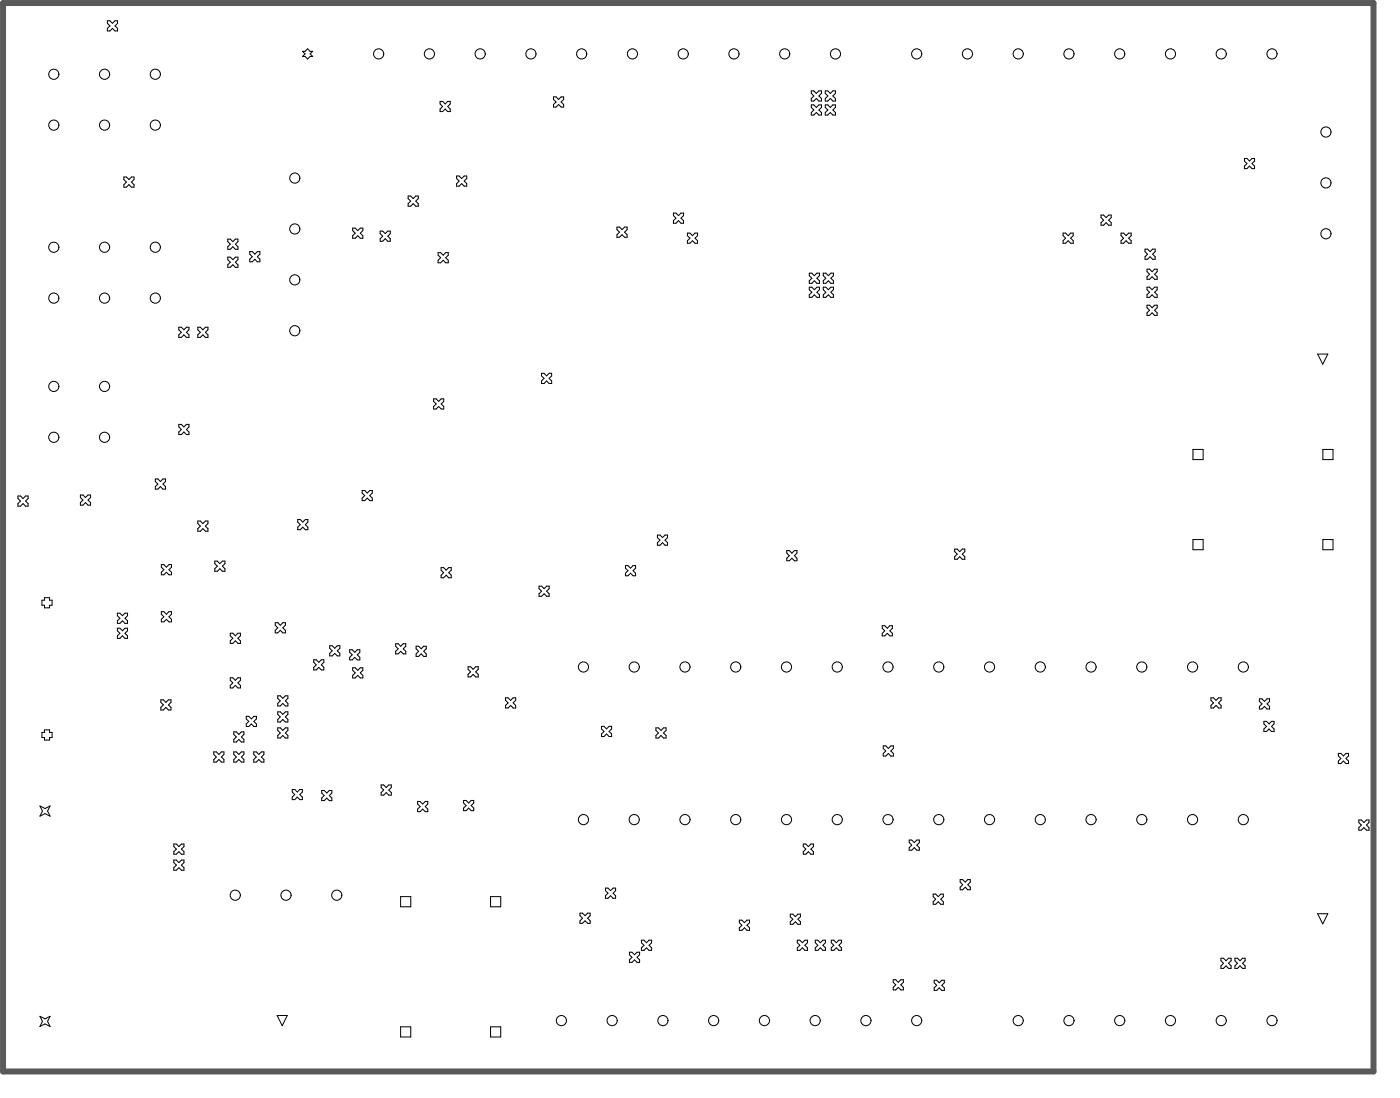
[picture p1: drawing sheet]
<svg xmlns="http://www.w3.org/2000/svg" width="233mm" height="183mm" viewBox="0 0 233 183" stroke-linecap="round" stroke-linejoin="round" font-family="sans-serif">
<path d="M.5 .5h228.3v177.8h-228.3z" fill="none" stroke="#5a5a5a" stroke-width="1"/>
<g fill="none" stroke="#000" stroke-width=".17">
<path d="M17.9 3.5h.4l.4 .4 .5-.4h.4v.4l-.4 .4 .4 .4v.5h-.4l-.5-.5-.4 .5h-.4v-.5l.4-.4-.4-.4zM50.4 8.5h.4l.4-.4 .5 .4h.4l-.4 .5 .4 .4h-.4l-.5 .4-.4-.4h-.4l.4-.4zM73.3 16.9h.4l.4 .4 .5-.4h.4v.4l-.4 .4 .4 .4v.5h-.4l-.5-.5-.4 .5h-.4v-.5l.4-.4-.4-.4zM92.2 16.1h.4l.4 .4 .5-.4h.4v.4l-.4 .5 .4 .4v.4h-.4l-.5-.4-.4 .4h-.4v-.4l.4-.4-.4-.5zM135.1 15.1h.5l.4 .4 .4-.4h.4v.4l-.4 .5 .4 .4v.4h-.4l-.4-.4-.4 .4h-.5v-.4l.5-.4-.5-.5zM135.1 17.5h.5l.4 .4 .4-.4h.4v.4l-.4 .4 .4 .4v.5h-.4l-.4-.5-.4 .5h-.5v-.5l.5-.4-.5-.4zM137.5 17.5h.4l.4 .4 .4-.4h.5v.4l-.5 .4 .5 .4v.5h-.5l-.4-.5-.4 .5h-.4v-.5l.4-.4-.4-.4zM137.5 15.1h.4l.4 .4 .4-.4h.5v.4l-.5 .5 .5 .4v.4h-.5l-.4-.4-.4 .4h-.4v-.4l.4-.4-.4-.5zM20.6 29.5h.5l.4 .4 .4-.4h.4v.4l-.4 .4 .4 .4v.5h-.4l-.4-.5-.4 .5h-.5v-.5l.5-.4-.5-.4zM37.9 39.8h.5l.4 .4 .4-.4h.4v.4l-.4 .4 .4 .5v.4h-.4l-.4-.4-.4 .4h-.5v-.4l.5-.5-.5-.4zM58.7 38h.5l.4 .4 .4-.4h.4v.4l-.4 .4 .4 .4v.5h-.4l-.4-.5-.4 .5h-.5v-.5l.5-.4-.5-.4zM63.3 38.5h.4l.5 .4 .4-.4h.4v.4l-.4 .4 .4 .4v.5h-.4l-.4-.5-.5 .5h-.4v-.5l.4-.4-.4-.4z"/>
<path d="M68 32.6h.4l.4 .5 .4-.5h.5v.5l-.5 .4 .5 .4v.4h-.5l-.4-.4-.4 .4h-.4v-.4l.4-.4-.4-.4zM76 29.3h.5l.4 .4 .4-.4h.4v.4l-.4 .4 .4 .5v.4h-.4l-.4-.4-.4 .4h-.5v-.4l.5-.5-.5-.4zM102.8 37.8h.4l.4 .4 .4-.4h.5v.4l-.5 .4 .5 .5v.4h-.5l-.4-.4-.4 .4h-.4v-.4l.4-.5-.4-.4zM112.2 35.5h.4l.4 .4 .4-.4h.5v.4l-.5 .4 .5 .4v.5h-.5l-.4-.5-.4 .5h-.4v-.5l.4-.4-.4-.4zM114.5 38.8h.4l.4 .4 .5-.4h.4v.4l-.4 .4 .4 .5v.4h-.4l-.5-.4-.4 .4h-.4v-.4l.4-.5-.4-.4zM177.1 38.8h.4l.4 .4 .4-.4h.5v.4l-.5 .4 .5 .5v.4h-.5l-.4-.4-.4 .4h-.4v-.4l.4-.5-.4-.4zM183.4 35.8h.4l.4 .4 .5-.4h.4v.4l-.4 .4 .4 .5v.4h-.4l-.5-.4-.4 .4h-.4v-.4l.4-.5-.4-.4zM186.7 38.8h.4l.5 .4 .4-.4h.4v.4l-.4 .4 .4 .5v.4h-.4l-.4-.4-.5 .4h-.4v-.4l.4-.5-.4-.4zM207.3 26.4h.4l.4 .4 .4-.4h.5v.4l-.5 .4 .5 .4v.5h-.5l-.4-.5-.4 .5h-.4v-.5l.4-.4-.4-.4zM29.8 54.5h.4l.4 .4 .5-.4h.4v.4l-.4 .4 .4 .4v.5h-.4l-.5-.5-.4 .5h-.4v-.5l.4-.4-.4-.4zM32.9 54.5h.5l.4 .4 .4-.4h.4v.4l-.4 .4 .4 .4v.5h-.4l-.4-.5-.4 .5h-.5v-.5l.5-.4-.5-.4zM37.9 42.8h.5l.4 .4 .4-.4h.4v.4l-.4 .4 .4 .5v.4h-.4l-.4-.4-.4 .4h-.5v-.4l.5-.5-.5-.4z"/>
<path d="M41.6 41.9h.4l.4 .4 .5-.4h.4v.4l-.4 .4 .4 .4v.5h-.4l-.5-.5-.4 .5h-.4v-.5l.4-.4-.4-.4zM73 42h.4l.4 .5 .4-.5h.5v.5l-.5 .4 .5 .4v.4h-.5l-.4-.4-.4 .4h-.4v-.4l.4-.4-.4-.4zM134.8 47.8h.4l.4 .4 .5-.4h.4v.4l-.4 .4 .4 .5v.4h-.4l-.5-.4-.4 .4h-.4v-.4l.4-.5-.4-.4zM134.8 45.5h.4l.4 .4 .5-.4h.4v.4l-.4 .4 .4 .4v.5h-.4l-.5-.5-.4 .5h-.4v-.5l.4-.4-.4-.4zM137.1 47.8h.4l.5 .4 .4-.4h.4v.4l-.4 .4 .4 .5v.4h-.4l-.4-.4-.5 .4h-.4v-.4l.4-.5-.4-.4zM137.1 45.5h.4l.5 .4 .4-.4h.4v.4l-.4 .4 .4 .4v.5h-.4l-.4-.5-.5 .5h-.4v-.5l.4-.4-.4-.4zM190.7 41.5h.4l.5 .4 .4-.4h.4v.4l-.4 .4 .4 .4v.5h-.4l-.4-.5-.5 .5h-.4v-.5l.4-.4-.4-.4zM191 47.8h.5l.4 .4 .4-.4h.4v.4l-.4 .4 .4 .5v.4h-.4l-.4-.4-.4 .4h-.5v-.4l.5-.5-.5-.4zM191 50.8h.5l.4 .4 .4-.4h.4v.4l-.4 .4 .4 .5v.4h-.4l-.4-.4-.4 .4h-.5v-.4l.5-.5-.5-.4zM191 44.8h.5l.4 .4 .4-.4h.4v.4l-.4 .4 .4 .5v.4h-.4l-.4-.4-.4 .4h-.5v-.4l.5-.5-.5-.4zM219.5 58.9h1.7l-.9 1.7zM25.9 79.7h.4l.4 .4 .4-.4h.5v.4l-.5 .5 .5 .4v.4h-.5l-.4-.4-.4 .4h-.4v-.4l.4-.4-.4-.5z"/>
<path d="M29.8 70.6h.4l.4 .5 .5-.5h.4v.5l-.4 .4 .4 .4v.4h-.4l-.5-.4-.4 .4h-.4v-.4l.4-.4-.4-.4zM72.2 66.4h.4l.5 .4 .4-.4h.4v.4l-.4 .4 .4 .5v.4h-.4l-.4-.4-.5 .4h-.4v-.4l.4-.5-.4-.4zM90.2 62.1h.4l.4 .5 .5-.5h.4v.5l-.4 .4 .4 .4v.4h-.4l-.5-.4-.4 .4h-.4v-.4l.4-.4-.4-.4zM198.7 74.8h1.7v1.7h-1.7zM220.3 74.8h1.7v1.7h-1.7zM3 82.5h.4l.4 .5 .5-.5h.4v.5l-.4 .4 .4 .4v.4h-.4l-.5-.4-.4 .4h-.4v-.4l.4-.4-.4-.4zM7.4 99.5h.9v.4h.4v.8h-.4v.5h-.9v-.5h-.4v-.8h.4zM13.4 82.4h.4l.4 .4 .5-.4h.4v.4l-.4 .4 .4 .5v.4h-.4l-.5-.4-.4 .4h-.4v-.4l.4-.5-.4-.4zM26.9 94h.4l.4 .4 .4-.4h.5v.4l-.5 .4 .5 .4v.5h-.5l-.4-.5-.4 .5h-.4v-.5l.4-.4-.4-.4zM32.9 86.7h.5l.4 .4 .4-.4h.4v.4l-.4 .5 .4 .4v.4h-.4l-.4-.4-.4 .4h-.5v-.4l.5-.4-.5-.5zM35.8 93.4h.4l.4 .4 .4-.4h.5v.4l-.5 .4 .5 .5v.4h-.5l-.4-.4-.4 .4h-.4v-.4l.4-.5-.4-.4zM49.6 86.5h.4l.4 .4 .5-.4h.4v.4l-.4 .4 .4 .4v.5h-.4l-.5-.5-.4 .5h-.4v-.5l.4-.4-.4-.4z"/>
<path d="M60.3 81.6h.4l.5 .5 .4-.5h.4v.5l-.4 .4 .4 .4v.4h-.4l-.4-.4-.5 .4h-.4v-.4l.4-.4-.4-.4zM73.5 94.5h.4l.4 .4 .4-.4h.5v.4l-.5 .4 .5 .4v.5h-.5l-.4-.5-.4 .5h-.4v-.5l.4-.4-.4-.4zM89.8 97.6h.4l.4 .4 .4-.4h.5v.4l-.5 .4 .5 .4v.4h-.5l-.4-.4-.4 .4h-.4v-.4l.4-.4-.4-.4zM104.2 94.1h.4l.4 .5 .4-.5h.5v.5l-.5 .4 .5 .4v.4h-.5l-.4-.4-.4 .4h-.4v-.4l.4-.4-.4-.4zM109.5 89.1h.4l.4 .4 .5-.4h.4v.4l-.4 .4 .4 .4v.4h-.4l-.5-.4-.4 .4h-.4v-.4l.4-.4-.4-.4zM131.1 91.6h.4l.4 .5 .4-.5h.4v.5l-.4 .4 .4 .4v.4h-.4l-.4-.4-.4 .4h-.4v-.4l.4-.4-.4-.4zM159 91.4h.4l.5 .4 .4-.4h.4v.4l-.4 .4 .4 .5v.4h-.4l-.4-.4-.5 .4h-.4v-.4l.4-.5-.4-.4zM198.7 89.8h1.7v1.7h-1.7zM220.3 89.8h1.7v1.7h-1.7zM19.5 104.6h.5l.4 .4 .4-.4h.4v.4l-.4 .4 .4 .4v.4h-.4l-.4-.4-.4 .4h-.5v-.4l.5-.4-.5-.4zM19.5 102.1h.5l.4 .4 .4-.4h.4v.4l-.4 .4 .4 .4v.4h-.4l-.4-.4-.4 .4h-.5v-.4l.5-.4-.5-.4zM26.8 116.5h.4l.4 .4 .5-.4h.4v.4l-.4 .4 .4 .4v.5h-.4l-.5-.5-.4 .5h-.4v-.5l.4-.4-.4-.4z"/>
<path d="M26.9 101.8h.4l.4 .4 .4-.4h.5v.4l-.5 .4 .5 .5v.4h-.5l-.4-.4-.4 .4h-.4v-.4l.4-.5-.4-.4zM38.4 112.8h.4l.4 .4 .4-.4h.4v.4l-.4 .4 .4 .5v.4h-.4l-.4-.4-.4 .4h-.4v-.4l.4-.5-.4-.4zM38.4 105.4h.4l.4 .4 .4-.4h.4v.4l-.4 .4 .4 .5v.4h-.4l-.4-.4-.4 .4h-.4v-.4l.4-.5-.4-.4zM41 119.2h.4l.5 .4 .4-.4h.4v.4l-.4 .5 .4 .4v.4h-.4l-.4-.4-.5 .4h-.4v-.4l.4-.4-.4-.5zM45.8 103.6h.5l.4 .5 .4-.5h.4v.5l-.4 .4 .4 .4v.4h-.4l-.4-.4-.4 .4h-.5v-.4l.5-.4-.5-.4zM46.3 115.8h.4l.4 .4 .4-.4h.5v.4l-.5 .4 .5 .5v.4h-.5l-.4-.4-.4 .4h-.4v-.4l.4-.5-.4-.4zM46.3 118.5h.4l.4 .4 .4-.4h.5v.4l-.5 .4 .5 .4v.5h-.5l-.4-.5-.4 .5h-.4v-.5l.4-.4-.4-.4zM52.3 109.8h.4l.4 .4 .4-.4h.4v.4l-.4 .4 .4 .5v.4h-.4l-.4-.4-.4 .4h-.4v-.4l.4-.5-.4-.4zM54.9 107.5h.4l.5 .4 .4-.4h.4v.4l-.4 .4 .4 .4v.5h-.4l-.4-.5-.5 .5h-.4v-.5l.4-.4-.4-.4zM58.2 108.1h.5l.4 .5 .4-.5h.4v.5l-.4 .4 .4 .4v.4h-.4l-.4-.4-.4 .4h-.5v-.4l.5-.4-.5-.4zM58.7 111.1h.5l.4 .5 .4-.5h.4v.5l-.4 .4 .4 .4v.4h-.4l-.4-.4-.4 .4h-.5v-.4l.5-.4-.5-.4zM65.9 107.1h.4l.4 .5 .5-.5h.4v.5l-.4 .4 .4 .4v.4h-.4l-.5-.4-.4 .4h-.4v-.4l.4-.4-.4-.4z"/>
<path d="M69.3 107.6h.4l.5 .4 .4-.4h.4v.4l-.4 .4 .4 .4v.4h-.4l-.4-.4-.5 .4h-.4v-.4l.4-.4-.4-.4zM78 111h.4l.4 .4 .4-.4h.5v.4l-.5 .4 .5 .4v.5h-.5l-.4-.5-.4 .5h-.4v-.5l.4-.4-.4-.4zM84.2 116.1h.4l.4 .5 .5-.5h.4v.5l-.4 .4 .4 .4v.4h-.4l-.5-.4-.4 .4h-.4v-.4l.4-.4-.4-.4zM146.9 104.1h.5l.4 .5 .4-.5h.4v.5l-.4 .4 .4 .4v.4h-.4l-.4-.4-.4 .4h-.5v-.4l.5-.4-.5-.4zM201.7 116.1h.4l.4 .5 .5-.5h.4v.5l-.4 .4 .4 .4v.4h-.4l-.5-.4-.4 .4h-.4v-.4l.4-.4-.4-.4zM209.8 116.3h.4l.4 .4 .4-.4h.5v.4l-.5 .5 .5 .4v.4h-.5l-.4-.4-.4 .4h-.4v-.4l.4-.4-.4-.5zM6.7 134.1l.8 .5 .8-.5-.4 .9 .4 .8-.8-.4-.8 .4 .4-.8zM7.4 121.5h.9v.4h.4v.8h-.4v.5h-.9v-.5h-.4v-.8h.4zM35.6 125.1h.4l.5 .5 .4-.5h.4v.5l-.4 .4 .4 .4v.4h-.4l-.4-.4-.5 .4h-.4v-.4l.4-.4-.4-.4zM38.9 125.1h.5l.4 .5 .4-.5h.4v.5l-.4 .4 .4 .4v.4h-.4l-.4-.4-.4 .4h-.5v-.4l.5-.4-.5-.4zM38.9 121.8h.5l.4 .4 .4-.4h.4v.4l-.4 .5 .4 .4v.4h-.4l-.4-.4-.4 .4h-.5v-.4l.5-.4-.5-.5zM42.3 125.1h.4l.4 .5 .4-.5h.5v.5l-.5 .4 .5 .4v.4h-.5l-.4-.4-.4 .4h-.4v-.4l.4-.4-.4-.4z"/>
<path d="M46.3 121.1h.4l.4 .5 .4-.5h.5v.5l-.5 .4 .5 .4v.4h-.5l-.4-.4-.4 .4h-.4v-.4l.4-.4-.4-.4zM48.7 131.4h.4l.4 .4 .4-.4h.5v.4l-.5 .4 .5 .5v.4h-.5l-.4-.4-.4 .4h-.4v-.4l.4-.5-.4-.4zM53.6 131.6h.4l.4 .4 .5-.4h.4v.4l-.4 .4 .4 .4v.4h-.4l-.5-.4-.4 .4h-.4v-.4l.4-.4-.4-.4zM63.5 130.6h.4l.4 .5 .5-.5h.4v.5l-.4 .4 .4 .4v.4h-.4l-.5-.4-.4 .4h-.4v-.4l.4-.4-.4-.4zM69.6 133.4h.4l.4 .4 .4-.4h.4v.4l-.4 .4 .4 .5v.4h-.4l-.4-.4-.4 .4h-.4v-.4l.4-.5-.4-.4zM77.2 133.2h.4l.5 .4 .4-.4h.4v.4l-.4 .5 .4 .4v.4h-.4l-.4-.4-.5 .4h-.4v-.4l.4-.4-.4-.5zM100.2 120.9h.4l.4 .4 .4-.4h.5v.4l-.5 .4 .5 .5v.4h-.5l-.4-.4-.4 .4h-.4v-.4l.4-.5-.4-.4zM109.3 121.1h.4l.4 .5 .4-.5h.4v.5l-.4 .4 .4 .4v.4h-.4l-.4-.4-.4 .4h-.4v-.4l.4-.4-.4-.4zM147.1 124.1h.4l.5 .5 .4-.5h.4v.5l-.4 .4 .4 .4v.4h-.4l-.4-.4-.5 .4h-.4v-.4l.4-.4-.4-.4zM151.4 139.8h.5l.4 .4 .4-.4h.4v.4l-.4 .5 .4 .4v.4h-.4l-.4-.4-.4 .4h-.5v-.4l.5-.4-.5-.5zM210.5 120.1h.4l.5 .4 .4-.4h.4v.4l-.4 .4 .4 .4v.4h-.4l-.4-.4-.5 .4h-.4v-.4l.4-.4-.4-.4zM222.9 125.4h.4l.5 .4 .4-.4h.4v.4l-.4 .4 .4 .5v.4h-.4l-.4-.4-.5 .4h-.4v-.4l.4-.5-.4-.4z"/>
<path d="M226.3 136.5h.5l.4 .4 .4-.4h.4v.4l-.4 .4 .4 .4v.5h-.4l-.4-.5-.4 .5h-.5v-.5l.5-.4-.5-.4zM29 140.5h.4l.4 .4 .4-.4h.4v.4l-.4 .4 .4 .4v.5h-.4l-.4-.5-.4 .5h-.4v-.5l.4-.4-.4-.4zM29 143.1h.4l.4 .5 .4-.5h.4v.5l-.4 .4 .4 .4v.4h-.4l-.4-.4-.4 .4h-.4v-.4l.4-.4-.4-.4zM66.7 149.2h1.7v1.7h-1.7zM81.7 149.2h1.7v1.7h-1.7zM96.6 152h.4l.4 .4 .5-.4h.4v.4l-.4 .4 .4 .4v.5h-.4l-.5-.5-.4 .5h-.4v-.5l.4-.4-.4-.4zM100.8 147.8h.5l.4 .4 .4-.4h.4v.4l-.4 .5 .4 .4v.4h-.4l-.4-.4-.4 .4h-.5v-.4l.5-.4-.5-.5zM104.8 158.5h.5l.4 .4 .4-.4h.4v.4l-.4 .4 .4 .4v.5h-.4l-.4-.5-.4 .5h-.5v-.5l.5-.4-.5-.4zM106.8 156.5h.5l.4 .4 .4-.4h.4v.4l-.4 .4 .4 .4v.5h-.4l-.4-.5-.4 .5h-.5v-.5l.5-.4-.5-.4zM123.1 153.1h.5l.4 .5 .4-.5h.4v.5l-.4 .4 .4 .4v.4h-.4l-.4-.4-.4 .4h-.5v-.4l.5-.4-.5-.4zM131.6 152.1h.5l.4 .5 .4-.5h.4v.5l-.4 .4 .4 .4v.4h-.4l-.4-.4-.4 .4h-.5v-.4l.5-.4-.5-.4zM132.8 156.5h.4l.4 .4 .5-.4h.4v.4l-.4 .4 .4 .4v.5h-.4l-.5-.5-.4 .5h-.4v-.5l.4-.4-.4-.4z"/>
<path d="M133.8 140.5h.4l.4 .4 .5-.4h.4v.4l-.4 .4 .4 .4v.5h-.4l-.5-.5-.4 .5h-.4v-.5l.4-.4-.4-.4zM135.8 156.5h.4l.4 .4 .5-.4h.4v.4l-.4 .4 .4 .4v.5h-.4l-.5-.5-.4 .5h-.4v-.5l.4-.4-.4-.4zM138.5 156.5h.4l.4 .4 .4-.4h.4v.4l-.4 .4 .4 .4v.5h-.4l-.4-.5-.4 .5h-.4v-.5l.4-.4-.4-.4zM155.4 148.8h.5l.4 .4 .4-.4h.4v.4l-.4 .5 .4 .4v.4h-.4l-.4-.4-.4 .4h-.5v-.4l.5-.4-.5-.5zM159.9 146.4h.4l.5 .4 .4-.4h.4v.4l-.4 .4 .4 .5v.4h-.4l-.4-.4-.5 .4h-.4v-.4l.4-.5-.4-.4zM203.4 159.5h.4l.4 .4 .4-.4h.5v.4l-.5 .4 .5 .4v.5h-.5l-.4-.5-.4 .5h-.4v-.5l.4-.4-.4-.4zM205.7 159.5h.4l.4 .4 .5-.4h.4v.4l-.4 .4 .4 .4v.5h-.4l-.5-.5-.4 .5h-.4v-.5l.4-.4-.4-.4zM219.5 152.1h1.7l-.9 1.7zM6.7 169.1l.8 .5 .8-.5-.4 .9 .4 .8-.8-.4-.8 .4 .4-.8zM46.2 169h1.7l-.9 1.7zM66.7 170.9h1.7v1.7h-1.7zM81.7 170.9h1.7v1.7h-1.7z"/>
<path d="M148.8 163.1h.4l.4 .4 .4-.4h.5v.4l-.5 .4 .5 .4v.5h-.5l-.4-.5-.4 .5h-.4v-.5l.4-.4-.4-.4zM155.6 163.1h.4l.4 .5 .5-.5h.4v.5l-.4 .4 .4 .4v.4h-.4l-.5-.4-.4 .4h-.4v-.4l.4-.4-.4-.4z"/>
<circle cx="9" cy="12.4" r=".85"/>
<circle cx="17.4" cy="12.4" r=".85"/>
<circle cx="25.9" cy="12.4" r=".85"/>
<circle cx="63.1" cy="9" r=".85"/>
<circle cx="71.5" cy="9" r=".85"/>
<circle cx="80" cy="9" r=".85"/>
<circle cx="88.4" cy="9" r=".85"/>
<circle cx="96.9" cy="9" r=".85"/>
<circle cx="105.3" cy="9" r=".85"/>
<circle cx="113.8" cy="9" r=".85"/>
<circle cx="122.2" cy="9" r=".85"/>
<circle cx="130.7" cy="9" r=".85"/>
<circle cx="139.2" cy="9" r=".85"/>
<circle cx="152.7" cy="9" r=".85"/>
<circle cx="161.1" cy="9" r=".85"/>
<circle cx="169.6" cy="9" r=".85"/>
<circle cx="178" cy="9" r=".85"/>
<circle cx="186.5" cy="9" r=".85"/>
<circle cx="195" cy="9" r=".85"/>
<circle cx="203.4" cy="9" r=".85"/>
<circle cx="211.9" cy="9" r=".85"/>
<circle cx="9" cy="20.8" r=".85"/>
<circle cx="17.4" cy="20.8" r=".85"/>
<circle cx="25.9" cy="20.8" r=".85"/>
<circle cx="49.1" cy="29.6" r=".85"/>
<circle cx="49.1" cy="38.1" r=".85"/>
<circle cx="220.8" cy="30.4" r=".85"/>
<circle cx="220.8" cy="38.9" r=".85"/>
<circle cx="220.8" cy="22" r=".85"/>
<circle cx="9" cy="49.6" r=".85"/>
<circle cx="9" cy="41.1" r=".85"/>
<circle cx="17.4" cy="49.6" r=".85"/>
<circle cx="17.4" cy="41.1" r=".85"/>
<circle cx="25.9" cy="49.6" r=".85"/>
<circle cx="25.9" cy="41.1" r=".85"/>
<circle cx="49.1" cy="55" r=".85"/>
<circle cx="49.1" cy="46.6" r=".85"/>
<circle cx="9" cy="64.3" r=".85"/>
<circle cx="9" cy="72.8" r=".85"/>
<circle cx="17.4" cy="64.3" r=".85"/>
<circle cx="17.4" cy="72.8" r=".85"/>
<circle cx="97.2" cy="111" r=".85"/>
<circle cx="105.6" cy="111" r=".85"/>
<circle cx="114.1" cy="111" r=".85"/>
<circle cx="122.5" cy="111" r=".85"/>
<circle cx="131" cy="111" r=".85"/>
<circle cx="139.5" cy="111" r=".85"/>
<circle cx="147.9" cy="111" r=".85"/>
<circle cx="156.4" cy="111" r=".85"/>
<circle cx="164.8" cy="111" r=".85"/>
<circle cx="173.3" cy="111" r=".85"/>
<circle cx="181.7" cy="111" r=".85"/>
<circle cx="190.2" cy="111" r=".85"/>
<circle cx="198.6" cy="111" r=".85"/>
<circle cx="207.1" cy="111" r=".85"/>
<circle cx="97.2" cy="136.4" r=".85"/>
<circle cx="105.6" cy="136.4" r=".85"/>
<circle cx="114.1" cy="136.4" r=".85"/>
<circle cx="122.5" cy="136.4" r=".85"/>
<circle cx="131" cy="136.4" r=".85"/>
<circle cx="139.5" cy="136.4" r=".85"/>
<circle cx="147.9" cy="136.4" r=".85"/>
<circle cx="156.4" cy="136.4" r=".85"/>
<circle cx="164.8" cy="136.4" r=".85"/>
<circle cx="173.3" cy="136.4" r=".85"/>
<circle cx="181.7" cy="136.4" r=".85"/>
<circle cx="190.2" cy="136.4" r=".85"/>
<circle cx="198.6" cy="136.4" r=".85"/>
<circle cx="207.1" cy="136.4" r=".85"/>
<circle cx="39.2" cy="149" r=".85"/>
<circle cx="47.6" cy="149" r=".85"/>
<circle cx="56.1" cy="149" r=".85"/>
<circle cx="93.5" cy="169.9" r=".85"/>
<circle cx="102" cy="169.9" r=".85"/>
<circle cx="110.4" cy="169.9" r=".85"/>
<circle cx="118.9" cy="169.9" r=".85"/>
<circle cx="127.3" cy="169.9" r=".85"/>
<circle cx="135.8" cy="169.9" r=".85"/>
<circle cx="144.2" cy="169.9" r=".85"/>
<circle cx="152.7" cy="169.9" r=".85"/>
<circle cx="169.6" cy="169.9" r=".85"/>
<circle cx="178" cy="169.9" r=".85"/>
<circle cx="186.5" cy="169.9" r=".85"/>
<circle cx="195" cy="169.9" r=".85"/>
<circle cx="203.4" cy="169.9" r=".85"/>
<circle cx="211.9" cy="169.9" r=".85"/>
</g>
</svg>
